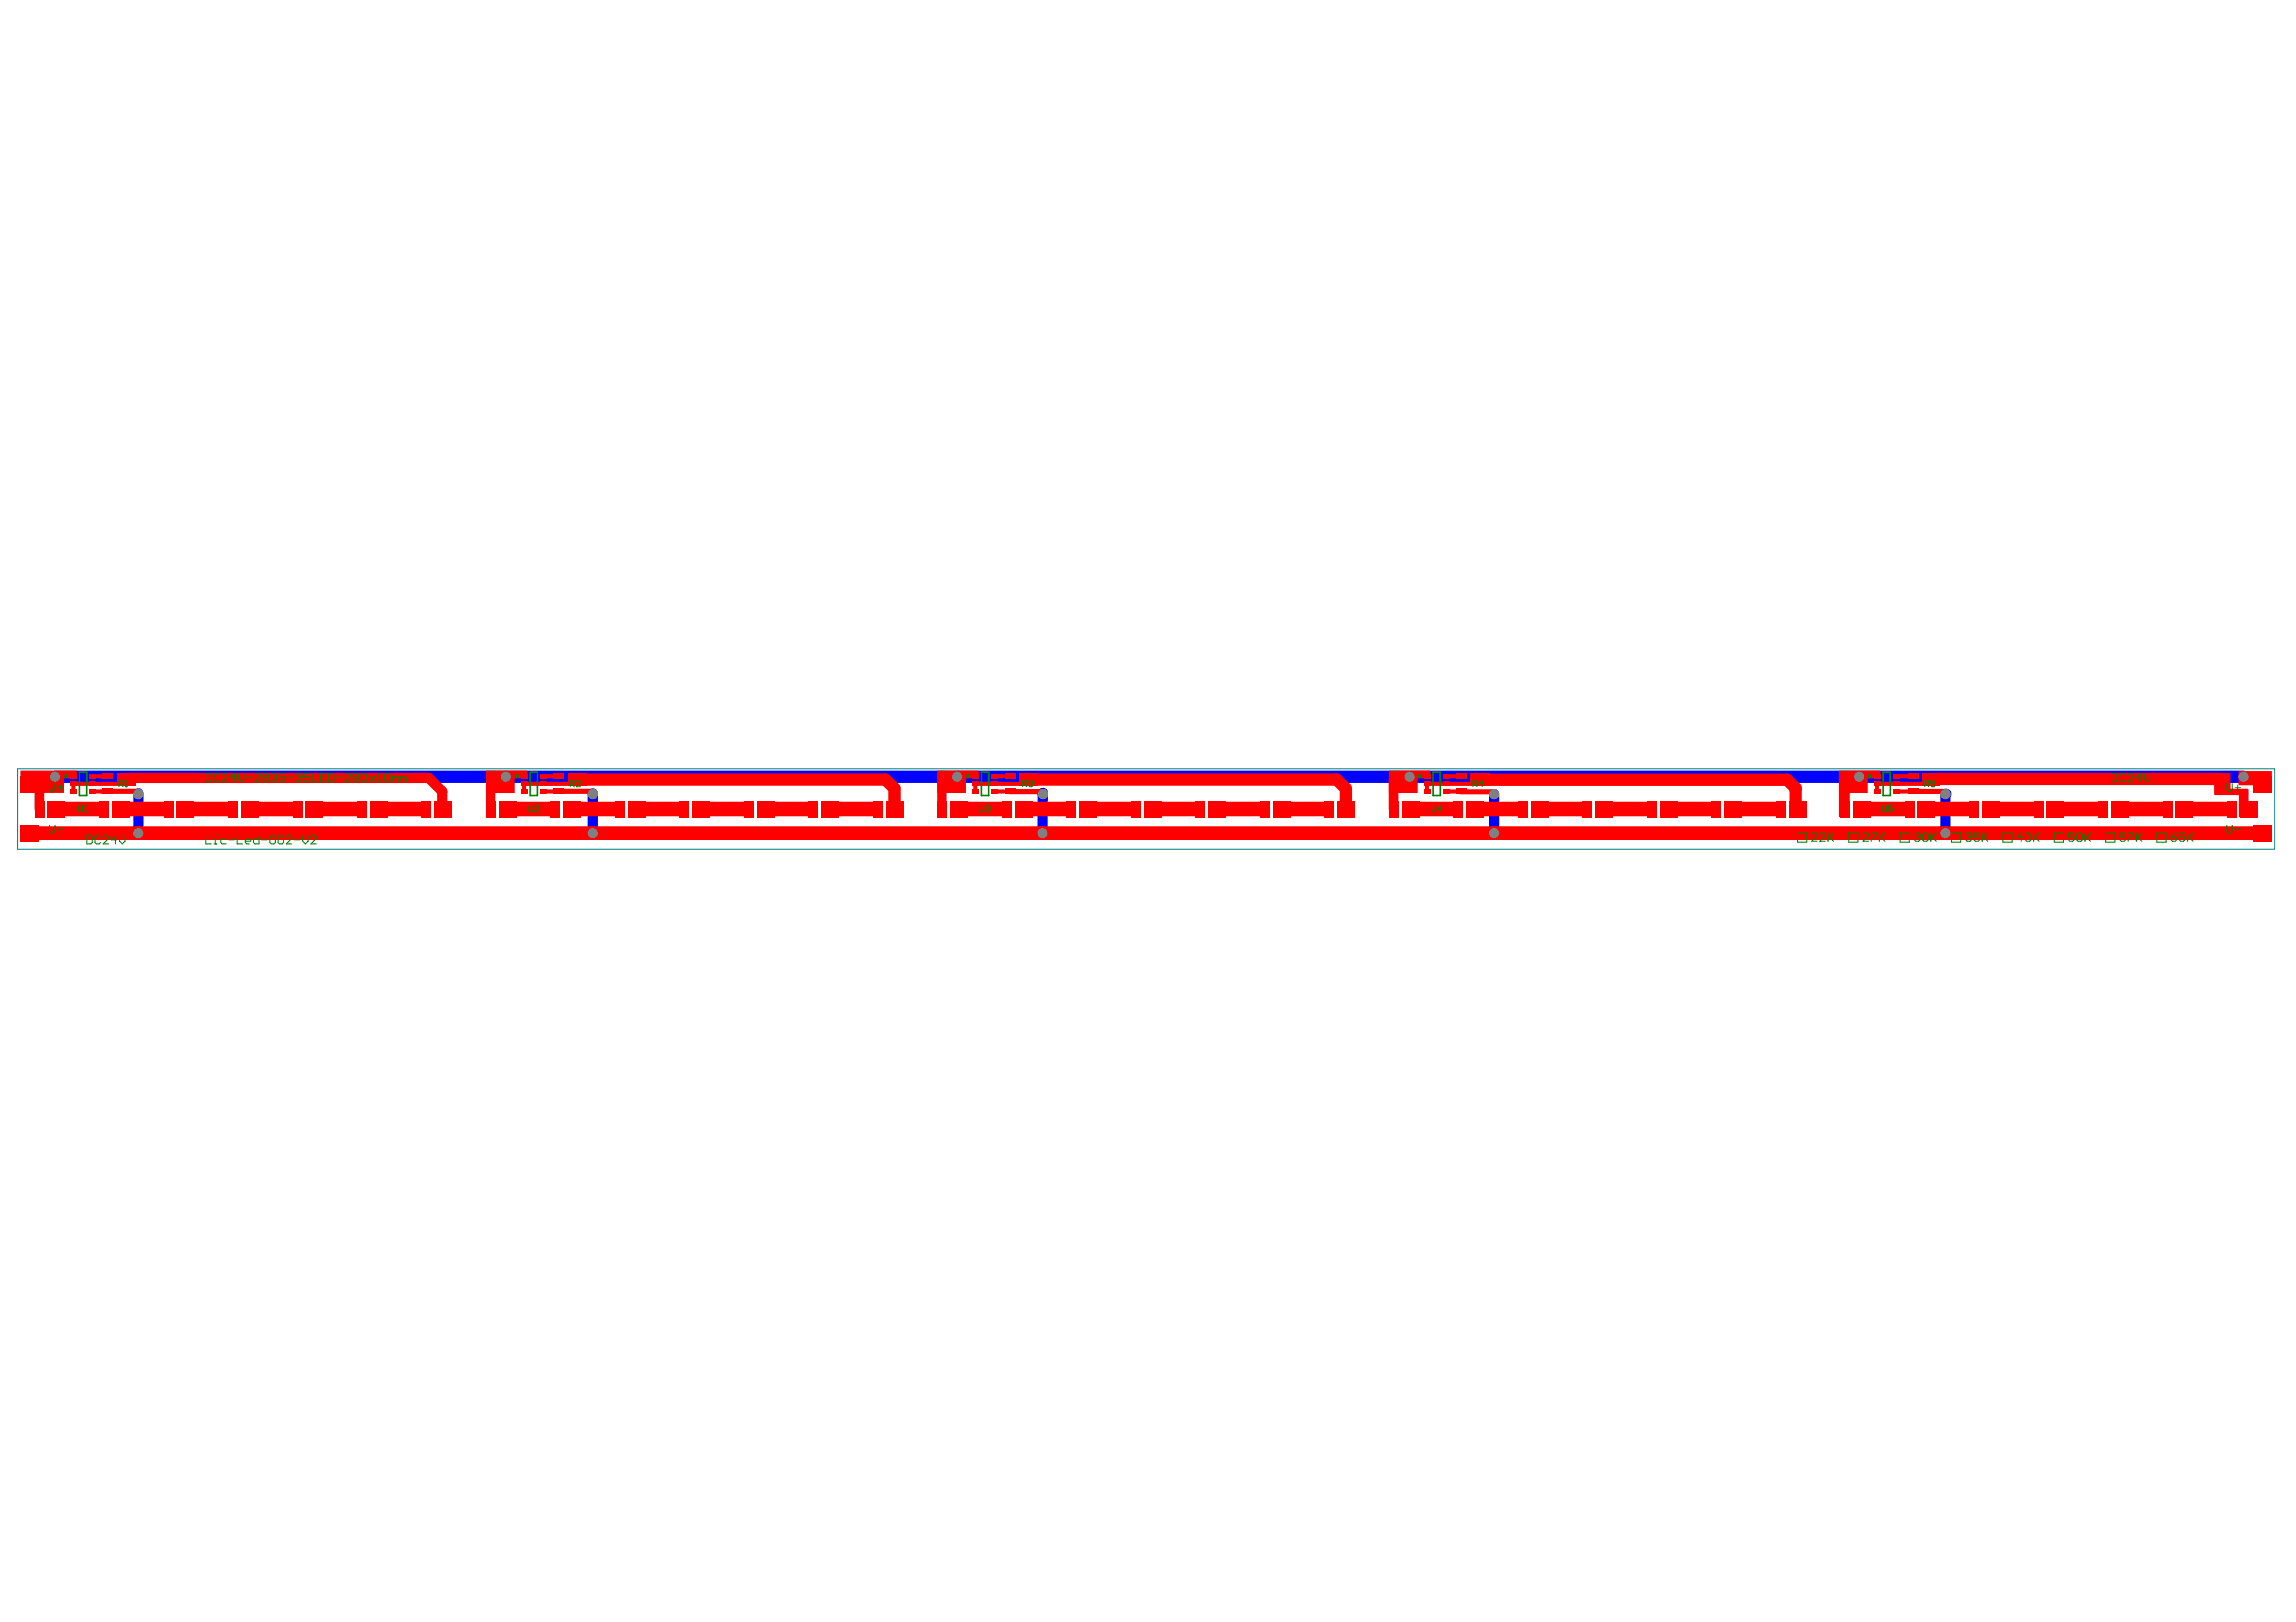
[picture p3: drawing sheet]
<svg xmlns="http://www.w3.org/2000/svg" width="297mm" height="210mm" viewBox="0 0 297 210" stroke-linecap="round" stroke-linejoin="round" font-family="sans-serif">
<path d="M2.3 99.5h292v10.4h-292z" fill="none" stroke="#008080" stroke-width=".13"/>
<path d="M76.7 102.7v5.1M134.9 102.6v.2M193.3 102.8v5" fill="none" stroke="#00f" stroke-width="1.3"/>
<circle cx="251.7" cy="102.7" r=".66" fill="#00f"/>
<path d="M17.9 102.7v5l-.1 .1M134.9 102.8v5M251.7 102.7v5.1" fill="none" stroke="#00f" stroke-width="1.3"/>
<path d="M7.1 100.5h283.2" fill="none" stroke="#00f" stroke-width="1.6"/>
<g fill="#808080">
<circle cx="240.5" cy="100.5" r=".66"/>
<circle cx="251.7" cy="107.8" r=".66"/>
<circle cx="193.3" cy="107.8" r=".66"/>
<circle cx="193.3" cy="102.8" r=".66"/>
<circle cx="251.7" cy="102.8" r=".66"/>
<circle cx="17.9" cy="107.8" r=".66"/>
<circle cx="17.9" cy="102.8" r=".66"/>
<circle cx="76.7" cy="107.8" r=".66"/>
<circle cx="134.9" cy="107.8" r=".66"/>
<circle cx="134.9" cy="102.8" r=".66"/>
<circle cx="76.7" cy="102.8" r=".66"/>
<circle cx="182.4" cy="100.5" r=".66"/>
<circle cx="290.3" cy="100.5" r=".66"/>
<circle cx="123.8" cy="100.5" r=".66"/>
<circle cx="65.4" cy="100.5" r=".66"/>
<circle cx="7.1" cy="100.5" r=".66"/>
</g>
<g fill="#f00">
<path d="M62.9 101.3h1.2v4.4h-1.2z"/>
<path d="M73.4 100h2.5v1.7h-2.5z"/>
<path d="M121.3 99.7h5.2l.1 .1v.8l-.1 .1h-1.5v1.9h-3.7z"/>
<path d="M131.8 100h2.5v1.7h-2.5z"/>
<path d="M179.7 99.7h5.3l.1 .1v.8l-.1 .1h-1.6v1.9h-3.7z"/>
<path d="M190.2 100h2.5v1.7h-2.5z"/>
<path d="M237.9 99.7h5.3l.1 .1v.8l-.1 .1h-1.6v1.9h-3.7z"/>
<path d="M248.6 100h2.3v1.7h-2.3z"/>
<path d="M289.6 99.8h4.3v1.8h-4.2l-.1-.1z"/>
<path d="M121.3 101.3h1.2l-.1 4.4h-1.1z"/>
<path d="M237.9 101.3h1.2v4.4h-1.2z"/>
<path d="M2.6 99.7h7.3v.9l-.1 .1h-1.5v1.9h-5.7z"/>
<path d="M15.1 100h2.5v1.7h-2.5z"/>
<path d="M62.9 99.7h5.3v.1v.8v.1h-1.6v1.9h-3.7z"/>
<path d="M286.4 100h2.2v2.1h2.2l.1 .1v1.5h1.2v2h-2.5v-2.8h-3.1l-.1-.1z"/>
</g>
<g fill="none" stroke="#f00" stroke-width=".53">
<path d="M13.2 102.4h-1.2M13.2 100.4h-1.2M16.4 101.4h-6.9v1M17.6 102.4l.3 .3M70.3 102.4h1.2M70.3 100.4h1.2M74.7 101.4h-6.9v1M76.4 102.4l.3 .3M128.7 102.4h1.2M128.7 100.4h1.2M133.1 101.4h-6.9v1M134.8 102.4l.1 .2"/>
<path d="M187.1 101.4h-2.5v1M187.1 102.4h1.2M187.1 100.4h1.2M187.2 101.4h3.8M245.3 100.4h2.2M247.2 102.4h-1.9M249.7 101.4h-6.9v1"/>
</g>
<path d="M5.1 101.1v3.6M16.4 101l.4-.3h38.7l1.7 1.7v2.2l.1 .1M180.5 100.8l-.2 .2v3.7M238.7 101v3.7" fill="none" stroke="#f00" stroke-width="1.3"/>
<path d="M75 100.8l39.6 .1 1.1 1.1v2.7M133.5 100.9h39.4l1.2 1.2v2.6M192.4 100.8v.1h38.8l1.1 1.1v2.6l.2 .1M250.4 100.8h37M290.6 104.4l.3 .3M292.5 101.3l.2 .3" fill="none" stroke="#f00" stroke-width="1.6"/>
<path d="M13.7 102.4h3.9M72 102.4h4.4M130.6 102.4h4.2M188.9 102.5h4.1M247.2 102.4h4.2l.3 .3" fill="none" stroke="#f00" stroke-width=".66"/>
<path d="M3.8 107.8h288.9M4 101.4l-.2 .2" fill="none" stroke="#f00" stroke-width="1.8"/>
<g fill="none" stroke="#f00" stroke-width="1.9">
<path d="M7.3 104.7h5.8M15.6 104.7h5.8M24 104.7h5.7M32.3 104.7h5.6M40.6 104.7h5.8M49 104.7h5.8M65.7 104.7h5.7M74 104.7h5.8M82.4 104.7h5.7M90.7 104.7h5.7M99 104.7h5.6M107.4 104.7h5.5"/>
<path d="M124.1 104.7h5.7M132.4 104.7h5.8M140.8 104.7h5.7M149.1 104.7h5.8M157.4 104.7h5.8M165.8 104.7h5.7M182.5 104.7h5.7M190.8 104.7h5.8M199.2 104.7h5.7M207.5 104.7h5.6M215.8 104.7h5.8M224.2 104.7h5.5"/>
<path d="M240.9 104.7h5.7M249.2 104.7h5.6M257.5 104.7h5.8M265.9 104.7h5.6M274.2 104.7h5.8M282.6 104.7h5.8"/>
</g>
<g fill="#808080">
<circle cx="240.5" cy="100.5" r=".66"/>
<circle cx="251.7" cy="107.8" r=".66"/>
<circle cx="193.3" cy="107.8" r=".66"/>
<circle cx="193.3" cy="102.8" r=".66"/>
<circle cx="251.7" cy="102.8" r=".66"/>
<circle cx="17.9" cy="107.8" r=".66"/>
<circle cx="17.9" cy="102.8" r=".66"/>
<circle cx="76.7" cy="107.8" r=".66"/>
<circle cx="134.9" cy="107.8" r=".66"/>
<circle cx="134.9" cy="102.8" r=".66"/>
<circle cx="76.7" cy="102.8" r=".66"/>
<circle cx="182.4" cy="100.5" r=".66"/>
<circle cx="290.3" cy="100.5" r=".66"/>
<circle cx="123.8" cy="100.5" r=".66"/>
<circle cx="65.4" cy="100.5" r=".66"/>
<circle cx="7.1" cy="100.5" r=".66"/>
</g>
<g fill="#f00">
<path d="M67.4 101.2h.8v.5h-.8z" fill-rule="evenodd"/>
<path d="M67.4 102.1h.8v.6h-.8z" fill-rule="evenodd"/>
<path d="M67.4 100.2h.8v.5h-.8z" fill-rule="evenodd"/>
<path d="M69.9 102.1h.8v.6h-.8z" fill-rule="evenodd"/>
<path d="M69.9 101.2h.8v.5h-.8z" fill-rule="evenodd"/>
<path d="M69.9 100.2h.8v.5h-.8z" fill-rule="evenodd"/>
<path d="M71.6 102.1h1.4v.7h-1.4z" fill-rule="evenodd"/>
<path d="M184.2 101.2h.9v.5h-.9z" fill-rule="evenodd"/>
<path d="M184.2 102.1h.9v.6h-.9z" fill-rule="evenodd"/>
<path d="M184.2 100.2h.9v.5h-.9z" fill-rule="evenodd"/>
<path d="M186.7 102.1h.9v.6h-.9z" fill-rule="evenodd"/>
<path d="M186.7 101.2h.9v.5h-.9z" fill-rule="evenodd"/>
<path d="M186.7 100.2h.9v.5h-.9z" fill-rule="evenodd"/>
<path d="M188.4 102.1h1.4v.7h-1.4z" fill-rule="evenodd"/>
<path d="M71.6 100.1h1.4v.7h-1.4z" fill-rule="evenodd"/>
<path d="M188.4 100.1h1.4v.7h-1.4z" fill-rule="evenodd"/>
<path d="M21.2 103.7h1.2v2h-1.2z" fill-rule="evenodd"/>
<path d="M29.5 103.7h1.3v2h-1.3z" fill-rule="evenodd"/>
<path d="M37.9 103.7h1.2v2h-1.2z" fill-rule="evenodd"/>
<path d="M46.2 103.7h1.2v2h-1.2z" fill-rule="evenodd"/>
<path d="M54.6 103.7h1.2v2h-1.2z" fill-rule="evenodd"/>
<path d="M62.9 103.7h1.2v2h-1.2z" fill-rule="evenodd"/>
<path d="M154.7 103.7h1.2v2h-1.2z" fill-rule="evenodd"/>
<path d="M163 103.7h1.2v2h-1.2z" fill-rule="evenodd"/>
<path d="M171.4 103.7h1.2v2h-1.2z" fill-rule="evenodd"/>
<path d="M179.7 103.7h1.2v2h-1.2z" fill-rule="evenodd"/>
<path d="M188.1 103.7h1.2v2h-1.2z" fill-rule="evenodd"/>
<path d="M288.2 103.7h1.2v2h-1.2z" fill-rule="evenodd"/>
<path d="M13.3 102.1h1.3v.7h-1.3z" fill-rule="evenodd"/>
<path d="M11.6 101.2h.8v.5h-.8z" fill-rule="evenodd"/>
<path d="M11.6 102.1h.8v.6h-.8z" fill-rule="evenodd"/>
<path d="M9 102.1h.9v.6h-.9z" fill-rule="evenodd"/>
<path d="M9 101.2h.9v.5h-.9z" fill-rule="evenodd"/>
<path d="M11.6 100.2h.8v.5h-.8z" fill-rule="evenodd"/>
<path d="M9 100.2h.9v.5h-.9z" fill-rule="evenodd"/>
<path d="M125.7 102.1h.9v.6h-.9z" fill-rule="evenodd"/>
<path d="M125.7 101.2h.9v.5h-.9z" fill-rule="evenodd"/>
<path d="M125.7 100.2h.9v.5h-.9z" fill-rule="evenodd"/>
<path d="M130 102.1h1.3v.7h-1.3z" fill-rule="evenodd"/>
<path d="M128.2 101.2h.9v.5h-.9z" fill-rule="evenodd"/>
<path d="M128.2 102.1h.9v.6h-.9z" fill-rule="evenodd"/>
<path d="M128.2 100.2h.9v.5h-.9z" fill-rule="evenodd"/>
<path d="M244.9 101.2h.9v.5h-.9z" fill-rule="evenodd"/>
<path d="M244.9 102.1h.9v.6h-.9z" fill-rule="evenodd"/>
<path d="M242.4 102.1h.9v.6h-.9z" fill-rule="evenodd"/>
<path d="M242.4 101.2h.9v.5h-.9z" fill-rule="evenodd"/>
<path d="M244.9 100.2h.9v.5h-.9z" fill-rule="evenodd"/>
<path d="M242.4 100.2h.9v.5h-.9z" fill-rule="evenodd"/>
<path d="M246.9 102.1h1.3v.7h-1.3z" fill-rule="evenodd"/>
<path d="M2.6 106.8h2.4v2.1h-2.4z" fill-rule="evenodd"/>
<path d="M2.6 100.5h2.4v2.1h-2.4z" fill-rule="evenodd"/>
<path d="M13.3 100.1h1.3v.7h-1.3z" fill-rule="evenodd"/>
<path d="M130 100.1h1.3v.7h-1.3z" fill-rule="evenodd"/>
<path d="M246.9 100.1h1.3v.7h-1.3z" fill-rule="evenodd"/>
<path d="M291.5 106.8h2.4v2.1h-2.4z" fill-rule="evenodd"/>
<path d="M291.5 100.5h2.4v2.1h-2.4z" fill-rule="evenodd"/>
<path d="M4.5 103.7h1.2v2h-1.2z" fill-rule="evenodd"/>
<path d="M6.1 103.7h2.3v2h-2.3z" fill-rule="evenodd"/>
<path d="M14.5 103.7h2.3v2h-2.3z" fill-rule="evenodd"/>
<path d="M12.9 103.7h1.2v2h-1.2z" fill-rule="evenodd"/>
<path d="M22.8 103.7h2.3v2h-2.3z" fill-rule="evenodd"/>
<path d="M31.2 103.7h2.3v2h-2.3z" fill-rule="evenodd"/>
<path d="M39.5 103.7h2.3v2h-2.3z" fill-rule="evenodd"/>
<path d="M47.9 103.7h2.3v2h-2.3z" fill-rule="evenodd"/>
<path d="M56.2 103.7h2.3v2h-2.3z" fill-rule="evenodd"/>
<path d="M64.5 103.7h2.3v2h-2.3z" fill-rule="evenodd"/>
<path d="M71.3 103.7h1.2v2h-1.2z" fill-rule="evenodd"/>
<path d="M72.9 103.7h2.3v2h-2.3z" fill-rule="evenodd"/>
<path d="M81.2 103.7h2.3v2h-2.3z" fill-rule="evenodd"/>
<path d="M79.6 103.7h1.2v2h-1.2z" fill-rule="evenodd"/>
<path d="M89.6 103.7h2.3v2h-2.3z" fill-rule="evenodd"/>
<path d="M87.9 103.7h1.3v2h-1.3z" fill-rule="evenodd"/>
<path d="M96.3 103.7h1.2v2h-1.2z" fill-rule="evenodd"/>
<path d="M97.9 103.7h2.3v2h-2.3z" fill-rule="evenodd"/>
<path d="M106.3 103.7h2.3v2h-2.3z" fill-rule="evenodd"/>
<path d="M104.6 103.7h1.2v2h-1.2z" fill-rule="evenodd"/>
<path d="M113 103.7h1.2v2h-1.2z" fill-rule="evenodd"/>
<path d="M114.6 103.7h2.3v2h-2.3z" fill-rule="evenodd"/>
<path d="M121.3 103.7h1.2v2h-1.2z" fill-rule="evenodd"/>
<path d="M122.9 103.7h2.3v2h-2.3z" fill-rule="evenodd"/>
<path d="M131.3 103.7h2.3v2h-2.3z" fill-rule="evenodd"/>
<path d="M129.7 103.7h1.2v2h-1.2z" fill-rule="evenodd"/>
<path d="M138 103.7h1.2v2h-1.2z" fill-rule="evenodd"/>
<path d="M139.6 103.7h2.3v2h-2.3z" fill-rule="evenodd"/>
<path d="M146.3 103.7h1.3v2h-1.3z" fill-rule="evenodd"/>
<path d="M148 103.7h2.3v2h-2.3z" fill-rule="evenodd"/>
<path d="M156.3 103.7h2.3v2h-2.3z" fill-rule="evenodd"/>
<path d="M164.7 103.7h2.3v2h-2.3z" fill-rule="evenodd"/>
<path d="M173 103.7h2.3v2h-2.3z" fill-rule="evenodd"/>
<path d="M181.3 103.7h2.3v2h-2.3z" fill-rule="evenodd"/>
<path d="M189.7 103.7h2.3v2h-2.3z" fill-rule="evenodd"/>
<path d="M198 103.7h2.3v2h-2.3z" fill-rule="evenodd"/>
<path d="M196.4 103.7h1.2v2h-1.2z" fill-rule="evenodd"/>
<path d="M206.4 103.7h2.3v2h-2.3z" fill-rule="evenodd"/>
<path d="M204.7 103.7h1.3v2h-1.3z" fill-rule="evenodd"/>
<path d="M213.1 103.7h1.2v2h-1.2z" fill-rule="evenodd"/>
<path d="M214.7 103.7h2.3v2h-2.3z" fill-rule="evenodd"/>
<path d="M223.1 103.7h2.3v2h-2.3z" fill-rule="evenodd"/>
<path d="M221.4 103.7h1.2v2h-1.2z" fill-rule="evenodd"/>
<path d="M229.8 103.7h1.2v2h-1.2z" fill-rule="evenodd"/>
<path d="M231.4 103.7h2.3v2h-2.3z" fill-rule="evenodd"/>
<path d="M238.1 103.7h1.2v2h-1.2z" fill-rule="evenodd"/>
<path d="M239.7 103.7h2.3v2h-2.3z" fill-rule="evenodd"/>
<path d="M248.1 103.7h2.3v2h-2.3z" fill-rule="evenodd"/>
<path d="M246.5 103.7h1.2v2h-1.2z" fill-rule="evenodd"/>
<path d="M254.8 103.7h1.2v2h-1.2z" fill-rule="evenodd"/>
<path d="M256.4 103.7h2.3v2h-2.3z" fill-rule="evenodd"/>
<path d="M264.8 103.7h2.3v2h-2.3z" fill-rule="evenodd"/>
<path d="M273.1 103.7h2.3v2h-2.3z" fill-rule="evenodd"/>
<path d="M281.5 103.7h2.3v2h-2.3z" fill-rule="evenodd"/>
<path d="M289.8 103.7h2.3v2h-2.3z" fill-rule="evenodd"/>
<path d="M279.8 103.7h1.2v2h-1.2z" fill-rule="evenodd"/>
<path d="M271.5 103.7h1.2v2h-1.2z" fill-rule="evenodd"/>
<path d="M263.1 103.7h1.3v2h-1.3z" fill-rule="evenodd"/>
</g>
<path d="M10.3 99.9h.9v3h-.9zM68.6 99.9h.9v3h-.9zM127 99.9h.9v3h-.9zM185.4 99.9h.9v3h-.9zM243.6 99.9h1v3h-1z" fill="none" stroke="#008000" stroke-width=".21"/>
<g fill="none" stroke="#008000" stroke-width=".13">
<path d="M6.4 101.4v.7l.3 .4 .4-.4v-.7M6.4 106.8v.7l.4 .4 .3-.4v-.7M7.4 101.9h.7M7.5 107.3h.7M7.8 101.6v.7M10.1 104.3v.6l.2 .2h.2l.2-.2v-.6M10.9 105.1h.3M11.1 104.3h.1M11.1 104.3v.8M11.1 104.3l-.2 .1M11.2 108.2h.6l.1 .1v.7l-.1 .2h-.6zM13 108.3l-.2-.1h-.3l-.2 .1v.7l.2 .2h.3l.2-.2"/>
<path d="M13.3 108.3l.2-.1h.4l.2 .1v.2l-.8 .7h.8M15.1 108.7h-.7l.5-.5v1M15.4 101.5h.4l.1-.1v-.3l-.1-.1h-.4v.8M15.5 108.2v.7l.3 .3 .4-.3v-.7M15.7 101.5l.2 .3M16.2 101.8h.2M16.3 101h.1M16.3 101l-.1 .1M16.3 101v.8M26.6 108.2v1h.7M26.6 100.1h.6l.1 .2v.7l-.1 .2h-.6zM27.7 109.2h.3"/>
<path d="M27.7 108.5h.2v.7M27.9 108.2h.1M28.4 100.3l-.2-.2h-.3l-.2 .2v.7l.2 .2h.3l.2-.2M28.7 100.3l.2-.2h.4l.1 .2v.2l-.7 .7h.7M29.3 108.5h-.6l-.1 .2v.3l.1 .2h.6M29.6 108.7h.7M30.5 100.6h-.7l.5-.5v1.1M30.7 108.2v1h.7M30.9 100.1v.7l.3 .4 .4-.4v-.7M31.7 108.9h.7v-.2l-.1-.2h-.4l-.2 .2v.3l.2 .2h.4M31.9 100.6h.7M33 100.3l.2-.2h.3l.2 .2v.2l-.7 .7h.7"/>
<path d="M33.5 108.2v1h-.5l-.2-.2v-.3l.2-.2h.5M33.9 108.7h.7M34.2 100.6l-.2 .2v.2l.2 .2h.4l.1-.2v-.2l-.1-.2M34.2 100.6l-.2-.1v-.2l.2-.2h.4l.1 .2v.2l-.1 .1M34.2 100.6h.4M34.9 108.3l.2-.1h.3l.2 .1v.7l-.2 .2h-.3l-.2-.2zM35.1 100.3l.2-.2h.3l.2 .2v.2M35.4 100.6h.2M35.6 100.6l.2 .2v.2l-.2 .2h-.3l-.2-.2M35.8 100.5h.1M35.8 100.5l-.2 .1M36 108.3l.2-.1h.3l.2 .1v.7l-.2 .2h-.3l-.2-.2z"/>
<path d="M36.9 100.1h-.7v.5l.3-.1h.2l.2 .1v.4l-.2 .2h-.4l-.1-.2M37 108.3l.2-.1h.4l.1 .1v.2l-.7 .7h.7M37.2 100.6h.7M38.1 108.7h.7M38.3 100.3l.1-.2h.4l.2 .2v.2M38.6 100.6h.2M38.8 100.6l.2 .2v.2l-.2 .2h-.4l-.1-.2M39 100.5h.1M39 100.5l-.2 .1M39.2 108.2v.7l.3 .3 .4-.3v-.7M40 100.1h-.7v.5l.4-.1h.2l.1 .1v.4l-.1 .2h-.4l-.2-.2M40.2 108.3l.2-.1h.3l.2 .1v.2l-.7 .7h.7"/>
<path d="M40.4 100.1v1.1h.7M41.4 100.6h.4M42.2 100.1h-.8v1.1h.8M42.5 100.1h.5l.2 .2v.7l-.2 .2h-.5zM43.6 100.6h.7M44.6 100.3l.2-.2h.4l.1 .2v.2l-.7 .7h.7M45.9 100.6l-.2 .2v.2l.2 .2h.3l.2-.2v-.2l-.2-.2M45.9 100.6l-.2-.1v-.2l.2-.2h.3l.2 .2v.2l-.2 .1M45.9 100.6h.3M46.7 100.3l.2-.2h.4l.2 .2v.7l-.2 .2h-.4l-.2-.2zM47.8 100.5l.7 .7M48.5 100.5l-.7 .7"/>
<path d="M48.9 101.2h.3M49 100.1h.1M49 100.1v1.1M49 100.1l-.1 .2M49.7 100.3l.2-.2h.4l.2 .2v.7l-.2 .2h-.4l-.2-.2zM51.2 100.6l-.2-.1h-.2v.7M51.2 100.6v.6M51.2 100.6l.1-.1 .2 .1v.6M52.2 100.6l-.2-.1h-.1v.7M52.2 100.6v.6M52.2 100.6l.2-.1 .2 .1v.6M68.4 104.3v.6l.2 .2h.2l.1-.2v-.6"/>
<path d="M69.2 104.4l.1-.1h.3l.1 .1v.1l-.5 .6h.5M73.8 101.5h.4l.1-.1v-.3l-.1-.1h-.4v.8M74 101.5l.3 .3M74.6 101.1l.1-.1h.3l.1 .1v.2l-.5 .5h.5M126.7 104.3v.6l.2 .2h.2l.2-.2v-.6M127.5 104.4l.2-.1h.2l.2 .2M127.8 104.7h.1M127.9 104.7l.2 .1-.2 .3h-.2l-.2-.2M128.1 104.5h.1M128.1 104.5l-.2 .2M132.3 101.5h.4l.1-.1v-.3l-.1-.1h-.4v.8M132.6 101.5l.2 .3"/>
<path d="M133.1 101.1l.1-.1h.3l.1 .3M133.4 101.4h.1M133.5 101.4l.1 .1-.1 .3h-.3l-.1-.1M133.6 101.3h.1M133.6 101.3l-.1 .1M185.2 104.3v.6l.2 .2h.2l.2-.2v-.6M186.6 104.7h-.6l.4-.4v.8M190.6 101.5h.4l.1-.1v-.3l-.1-.1h-.4v.8M190.8 101.5l.3 .3M191.9 101.4h-.5l.3-.4v.8M232.5 107.8v1.2h1.2v-1.2M232.5 107.8h1.2"/>
<path d="M234.4 108l.2-.2h.3l.2 .2v.2l-.7 .7h.7M235.4 108l.2-.2h.4l.1 .2v.2l-.7 .7h.7M236.5 107.8v1.1M236.7 108.3l.5 .6M237.2 107.8l-.7 .7M239.2 107.8v1.2h1.2v-1.2M239.2 107.8h1.2M241 108l.2-.2h.4l.1 .2v.2l-.7 .7h.7M242.1 107.8h.7v.2l-.7 .7v.2M243.1 107.8v1.1M243.3 108.3l.6 .6M243.5 104.3v.6l.1 .2h.3l.1-.2v-.6"/>
<path d="M243.9 107.8l-.8 .7M244.8 104.3h-.5v.4l.3-.2 .2 .2v.2l-.1 .2h-.3l-.1-.2M245.8 107.8v1.2h1.2v-1.2M245.8 107.8h1.2M247.7 108l.2-.2h.3l.2 .2v.2M248 108.3h.2M248.2 108.3l.2 .2v.2l-.2 .2h-.3l-.2-.2M248.4 108.2h.1M248.4 108.2l-.2 .1M248.7 108l.2-.2h.4l.1 .2v.7l-.1 .2h-.4l-.2-.2zM249 101.5h.4l.1-.1v-.3l-.1-.1h-.4v.8M249.3 101.5l.2 .3"/>
<path d="M249.8 107.8v1.1M250 108.3l.5 .6M250.3 101h-.5v.4l.3-.1 .2 .1v.3l-.1 .1h-.3l-.1-.1M250.5 107.8l-.7 .7M252.5 107.8v1.2h1.2v-1.2M252.5 107.8h1.2M254.3 108l.2-.2h.4l.1 .2v.2M254.7 108.3h.2M254.9 108.3l.1 .2v.2l-.1 .2h-.4l-.2-.2M255 108.2h.1M255 108.2l-.1 .1M256.1 107.8h-.7v.5l.5-.1 .2 .1v.4l-.2 .2h-.3l-.2-.2"/>
<path d="M256.4 107.8v1.1M256.6 108.3l.5 .6M257.1 107.8l-.7 .7M259.1 107.8v1.2h1.2v-1.2M259.1 107.8h1.2M261.7 108.3h-.7l.5-.5v1.1M262 108l.2-.2h.4l.1 .2v.7l-.1 .2h-.4l-.2-.2zM263.1 107.8v1.1M263.3 108.3l.5 .6M263.8 107.8l-.7 .7M265.8 107.8v1.2h1.2v-1.2M265.8 107.8h1.2"/>
<path d="M268.3 107.8h-.7v.5l.5-.1 .2 .1v.4l-.2 .2h-.3l-.2-.2M268.7 108l.2-.2h.3l.2 .2v.7l-.2 .2h-.3l-.2-.2zM269.7 107.8v1.1M269.9 108.3l.5 .6M270.4 107.8l-.7 .7M272.4 107.8v1.2h1.2v-1.2M272.4 107.8h1.2M273.2 100.1h.5l.2 .2v.7l-.2 .2h-.5zM274.9 100.3l-.1-.2h-.4l-.2 .2v.7l.2 .2h.4l.1-.2M275 107.8h-.7v.5l.3-.1h.2l.2 .1v.4l-.2 .2h-.4l-.1-.2M275.3 100.3l.2-.2h.3l.2 .2v.2l-.7 .7h.7M275.3 107.8h.7v.2l-.7 .7v.2"/>
<path d="M276.4 107.8v1.1M276.6 108.3l.5 .6M277.1 100.6h-.7l.5-.5v1.1M277.1 107.8l-.7 .7M277.4 100.1v.7l.4 .4 .3-.4v-.7M279 107.8v1.2h1.2v-1.2M279 107.8h1.2M280.9 108.3h.5l.2 .2v.2l-.2 .2h-.3l-.2-.2zM281.6 107.8l-.4 .2-.3 .3M282.7 107.8h-.7v.5l.3-.1h.2l.2 .1v.4l-.2 .2h-.4l-.1-.2M283 107.8v1.1M283.2 108.3l.5 .6"/>
<path d="M283.7 107.8l-.7 .7M288.1 101.4v.7l.3 .4 .4-.4v-.7M288.1 106.8v.7l.3 .4 .4-.4v-.7M289.1 101.9h.8M289.1 107.3h.8M289.5 101.6v.7"/>
</g>
<g fill="none" stroke="#008000" stroke-width=".26">
<circle cx="8.6" cy="100.4" r=".13"/>
<circle cx="66.9" cy="100.4" r=".13"/>
<circle cx="125.2" cy="100.4" r=".13"/>
<circle cx="183.7" cy="100.4" r=".13"/>
<circle cx="241.9" cy="100.4" r=".13"/>
</g>
</svg>
